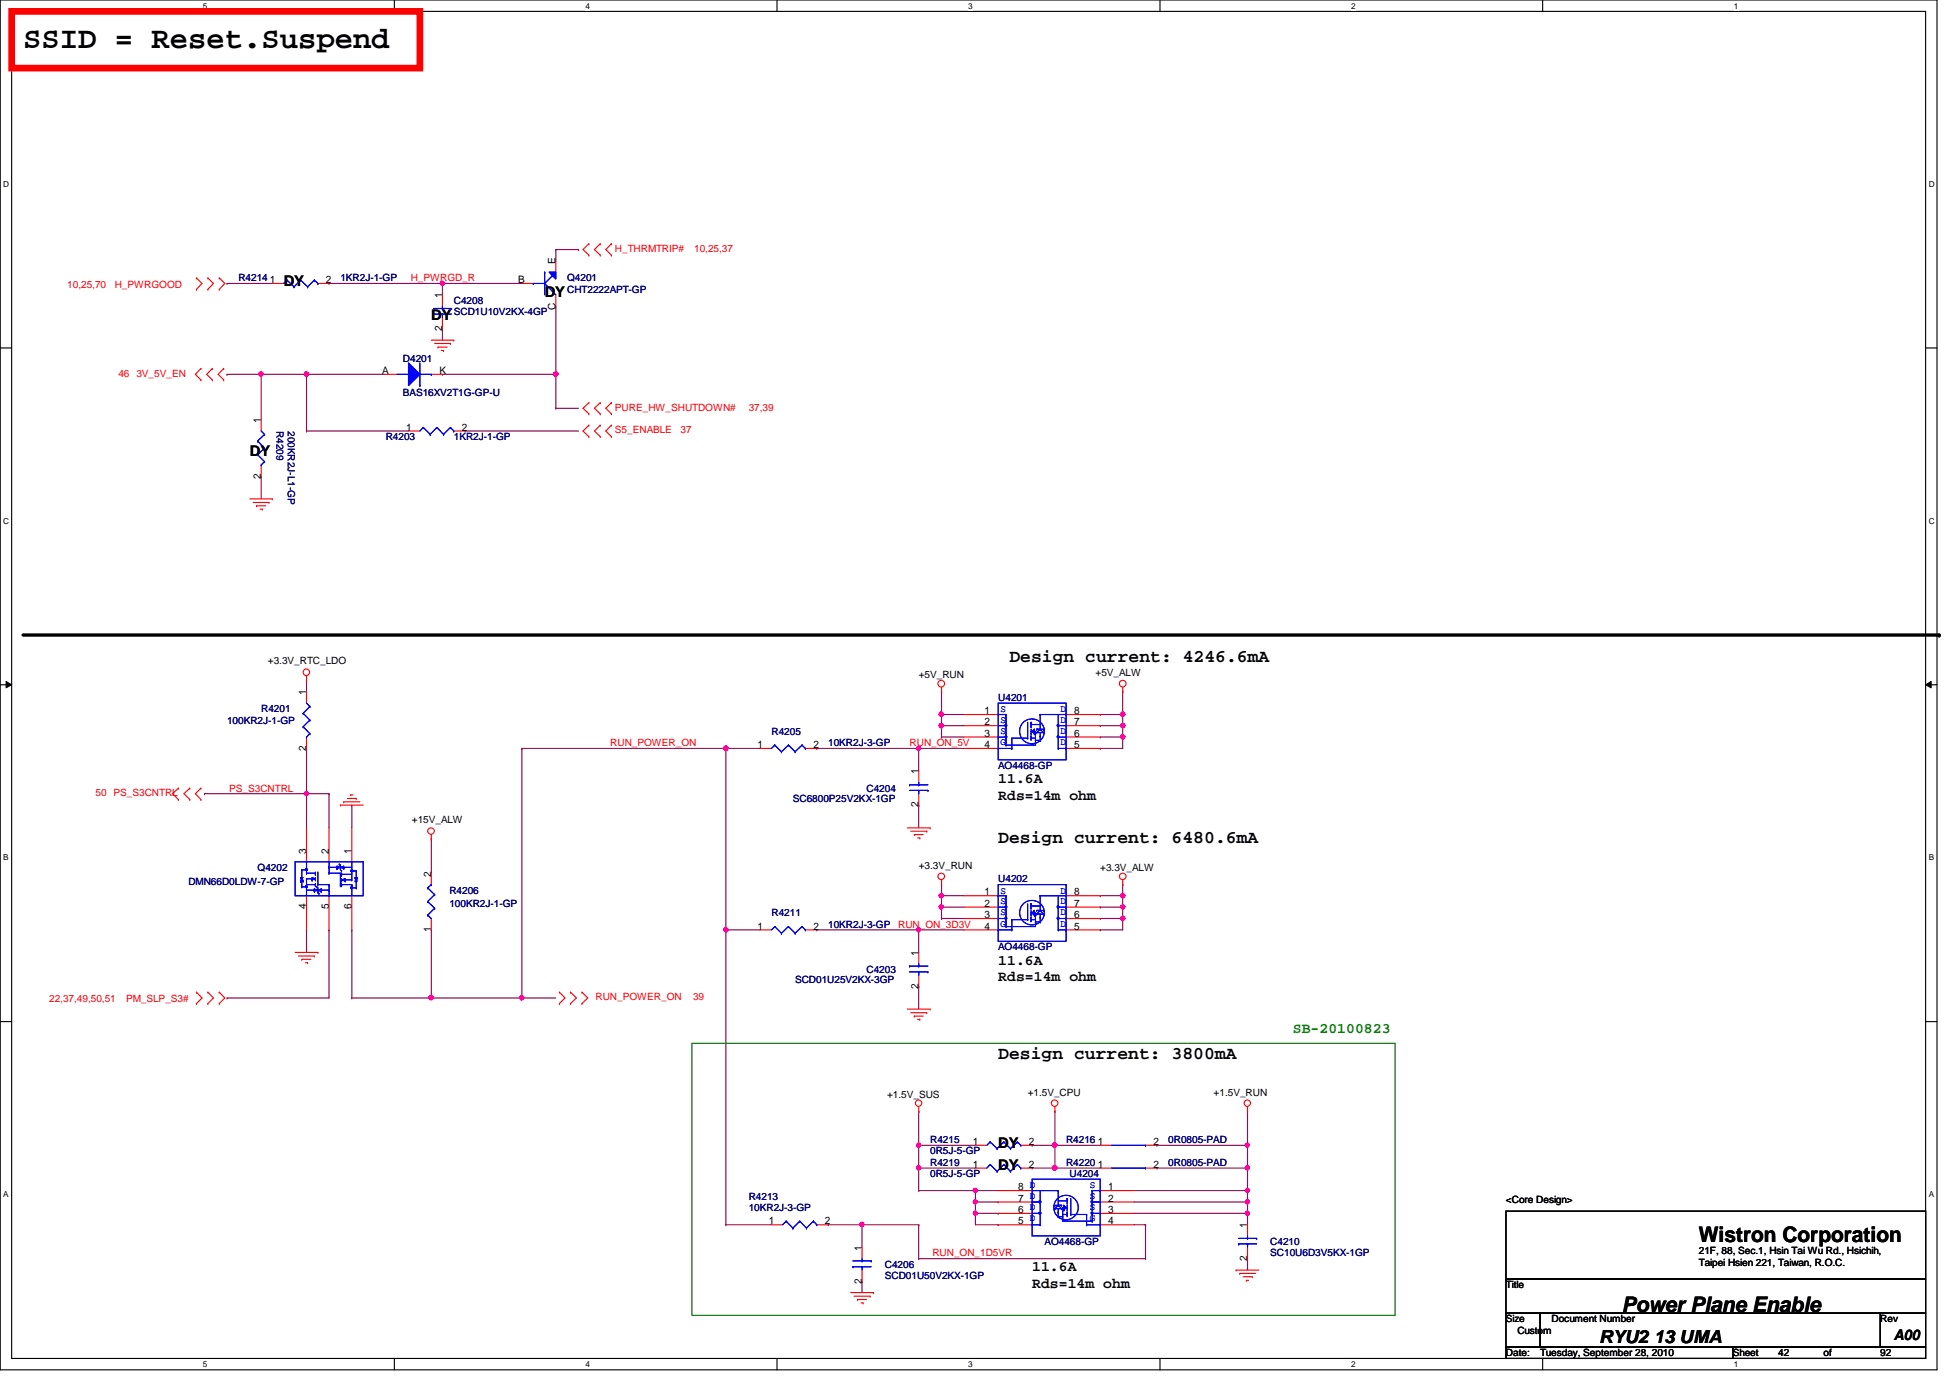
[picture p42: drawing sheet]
<svg xmlns="http://www.w3.org/2000/svg" width="297mm" height="210mm" viewBox="0 0 297 210" stroke-linecap="round" stroke-linejoin="round" font-family="sans-serif">
<defs><g id="words">
<text font-size="4.7" x="3.5" y="7.3">SSID = Reset.Suspend</text>
<g font-size="3.3">
<text x="258.8" y="189.2">Wistron Corporation</text>
<text x="247.1" y="199.9">Power Plane Enable</text>
</g>
<g font-size="2.8">
<text x="153.8" y="100.8">Design current: 4246.6mA</text>
<text x="152.1" y="128.4">Design current: 6480.6mA</text>
<text x="152.1" y="161.2">Design current: 3800mA</text>
<text x="243.6" y="204.6">RYU2 13 UMA</text>
</g>
<g font-size="2.2">
<text x="43.2" y="43.5">DY</text>
<text x="83" y="45.3">DY</text>
<text x="65.7" y="48.7">DY</text>
<text x="38.1" y="69.4">DY</text>
<text x="152.1" y="119.3">11.6A</text>
<text x="152.1" y="121.9">Rds=14m ohm</text>
<text x="152.1" y="146.9">11.6A</text>
<text x="152.1" y="149.5">Rds=14m ohm</text>
<text x="152.1" y="174.8">DY</text>
<text x="152.1" y="178.3">DY</text>
<text x="157.2" y="193.6">11.6A</text>
<text x="157.2" y="196.1">Rds=14m ohm</text>
<text x="288.5" y="204.1">A00</text>
</g>
<text font-size="2.2" fill="#008000" x="196.9" y="157.3">SB-20100823</text>
<g font-size="1.6">
<text x="84.6" y="40.2" transform="rotate(-90 84.6 40.2)">E</text>
<text x="41.1" y="43.1">1</text>
<text x="49.7" y="43.1">2</text>
<text x="67.3" y="45.4" transform="rotate(-90 67.3 45.4)">1</text>
<text x="78.9" y="43.1">B</text>
<text x="84.6" y="47.2" transform="rotate(-90 84.6 47.2)">C</text>
<text x="67.3" y="50.5" transform="rotate(-90 67.3 50.5)">2</text>
<text x="58.2" y="57">A</text>
<text x="66.9" y="57">K</text>
<text x="39.7" y="64.4" transform="rotate(-90 39.7 64.4)">1</text>
<text x="61.8" y="65.6">1</text>
<text x="70.4" y="65.6">2</text>
<text x="39.7" y="72.9" transform="rotate(-90 39.7 72.9)">2</text>
<text x="46.6" y="105.9" transform="rotate(-90 46.6 105.9)">1</text>
<text x="115.4" y="114">1</text>
<text x="123.9" y="114">2</text>
<text x="149.9" y="108.8">1</text>
<text x="149.9" y="110.5">2</text>
<text x="149.9" y="112.2">3</text>
<text x="149.9" y="114">4</text>
<text x="163.6" y="114">5</text>
<text x="163.6" y="112.2">6</text>
<text x="163.6" y="110.5">7</text>
<text x="163.6" y="108.8">8</text>
<text x="46.6" y="114.3" transform="rotate(-90 46.6 114.3)">2</text>
<text x="139.9" y="117.9" transform="rotate(-90 139.9 117.9)">1</text>
<text x="139.9" y="123" transform="rotate(-90 139.9 123)">2</text>
<text x="46.6" y="130" transform="rotate(-90 46.6 130)">3</text>
<text x="50.1" y="130" transform="rotate(-90 50.1 130)">2</text>
<text x="53.5" y="130" transform="rotate(-90 53.5 130)">1</text>
<text x="65.7" y="133.5" transform="rotate(-90 65.7 133.5)">2</text>
<text x="149.9" y="136.4">1</text>
<text x="163.6" y="136.4">8</text>
<text x="46.6" y="138.5" transform="rotate(-90 46.6 138.5)">4</text>
<text x="50.1" y="138.5" transform="rotate(-90 50.1 138.5)">5</text>
<text x="53.5" y="138.5" transform="rotate(-90 53.5 138.5)">6</text>
<text x="65.7" y="142" transform="rotate(-90 65.7 142)">1</text>
<text x="115.4" y="141.6">1</text>
<text x="123.9" y="141.6">2</text>
<text x="149.9" y="138.1">2</text>
<text x="149.9" y="139.9">3</text>
<text x="149.9" y="141.6">4</text>
<text x="163.6" y="141.6">5</text>
<text x="163.6" y="139.9">6</text>
<text x="163.6" y="138.1">7</text>
<text x="139.9" y="145.6" transform="rotate(-90 139.9 145.6)">1</text>
<text x="139.9" y="150.6" transform="rotate(-90 139.9 150.6)">2</text>
<text x="148.2" y="174.4">1</text>
<text x="148.2" y="177.9">1</text>
<text x="156.7" y="174.4">2</text>
<text x="156.7" y="177.9">2</text>
<text x="167.2" y="174.4">1</text>
<text x="167.2" y="177.9">1</text>
<text x="175.7" y="174.4">2</text>
<text x="175.7" y="177.9">2</text>
<text x="155.1" y="184.8">6</text>
<text x="155.1" y="183">7</text>
<text x="155.1" y="181.3">8 D</text>
<text x="168.8" y="181.3">1</text>
<text x="168.8" y="183">2</text>
<text x="168.8" y="184.8">3</text>
<text x="117.1" y="186.5">1</text>
<text x="125.6" y="186.5">2</text>
<text x="131.3" y="190.5" transform="rotate(-90 131.3 190.5)">1</text>
<text x="155.1" y="186.5">5</text>
<text x="168.8" y="186.5">4</text>
<text x="190" y="187" transform="rotate(-90 190 187)">1</text>
<text x="131.3" y="195.5" transform="rotate(-90 131.3 195.5)">2</text>
<text x="190" y="192.1" transform="rotate(-90 190 192.1)">2</text>
</g>
<g font-size="1.5" fill="#f00">
<text x="93.7" y="38.4">H_THRMTRIP#</text>
<text x="105.7" y="38.4">10,25,37</text>
<text x="10.2" y="43.9">10,25,70</text>
<text x="17.5" y="43.9">H_PWRGOOD</text>
<text x="62.6" y="42.8">H_PWRGD_R</text>
<text x="18" y="57.4">46</text>
<text x="20.8" y="57.4">3V_5V_EN</text>
<text x="93.7" y="66">S5_ENABLE</text>
<text x="93.7" y="62.6">PURE_HW_SHUTDOWN#</text>
<text x="103.7" y="66">37</text>
<text x="114" y="62.6">37,39</text>
<text x="93" y="113.7">RUN_POWER_ON</text>
<text x="138.6" y="113.7">RUN_ON_5V</text>
<text x="14.6" y="121.3">50 PS_S3CNTRL</text>
<text x="34.9" y="120.6">PS_S3CNTRL</text>
<text x="136.8" y="141.3">RUN_ON_3D3V</text>
<text x="7.5" y="152.7">22,37,49,50,51</text>
<text x="19.2" y="152.7">PM_SLP_S3#</text>
<text x="90.7" y="152.4">RUN_POWER_ON</text>
<text x="105.6" y="152.4">39</text>
<text x="142" y="191.4">RUN_ON_1D5VR</text>
</g>
<g font-size="1.5" fill="#000080">
<text x="36.3" y="42.8">R4214</text>
<text x="51.9" y="42.8">1KR2J-1-GP</text>
<text x="69.1" y="46.3">C4208</text>
<text x="86.4" y="42.8">Q4201</text>
<text x="86.4" y="44.6">CHT2222APT-GP</text>
<text x="69.1" y="48">SCD1U10V2KX-4GP</text>
<text x="61.4" y="55.1">D4201</text>
<text x="42.1" y="65.7" transform="rotate(90 42.1 65.7)">R4209</text>
<text x="43.9" y="65.7" transform="rotate(90 43.9 65.7)">200KR2J-L1-GP</text>
<text x="61.4" y="60.3">BAS16XV2T1G-GP-U</text>
<text x="58.8" y="67.1">R4203</text>
<text x="69.1" y="67.1">1KR2J-1-GP</text>
<text x="152.1" y="106.8">U4201</text>
<text x="34.6" y="110.2">100KR2J-1-GP</text>
<text x="39.8" y="108.5">R4201</text>
<text x="117.5" y="111.9">R4205</text>
<text x="126.2" y="113.7">10KR2J-3-GP</text>
<text x="152.1" y="117.1">AO4468-GP</text>
<text x="120.8" y="122.1">SC6800P25V2KX-1GP</text>
<text x="132" y="120.6">C4204</text>
<text x="28.7" y="134.7">DMN66D0LDW-7-GP</text>
<text x="39.2" y="132.7">Q4202</text>
<text x="68.4" y="136.1">R4206</text>
<text x="152.1" y="134.4">U4202</text>
<text x="68.4" y="138.2">100KR2J-1-GP</text>
<text x="117.5" y="139.6">R4211</text>
<text x="126.2" y="141.3">10KR2J-3-GP</text>
<text x="121.1" y="149.8">SCD01U25V2KX-3GP</text>
<text x="132" y="148.2">C4203</text>
<text x="152.1" y="144.8">AO4468-GP</text>
<text x="141.7" y="174.1">R4215</text>
<text x="141.7" y="175.9">0R5J-5-GP</text>
<text x="141.7" y="177.6">R4219</text>
<text x="141.7" y="179.3">0R5J-5-GP</text>
<text x="162.4" y="174.1">R4216</text>
<text x="162.4" y="177.6">R4220</text>
<text x="162.9" y="179.3">U4204</text>
<text x="178" y="174.1">0R0805-PAD</text>
<text x="178" y="177.6">0R0805-PAD</text>
<text x="114" y="182.8">R4213</text>
<text x="114" y="184.5">10KR2J-3-GP</text>
<text x="159.1" y="189.7">AO4468-GP</text>
<text x="193.5" y="189.7">C4210</text>
<text x="193.5" y="191.4">SC10U6D3V5KX-1GP</text>
<text x="134.8" y="193.1">C4206</text>
<text x="134.8" y="194.9">SCD01U50V2KX-1GP</text>
</g>
<g font-size="1.5">
<text x="40.8" y="101.2">+3.3V_RTC_LDO</text>
<text x="140" y="103.3">+5V_RUN</text>
<text x="166.9" y="103">+5V_ALW</text>
<text x="62.7" y="125.4">+15V_ALW</text>
<text x="140" y="132.3">+3.3V_RUN</text>
<text x="167.6" y="132.7">+3.3V_ALW</text>
<text x="135.1" y="167.2">+1.5V_SUS</text>
<text x="156.5" y="166.9">+1.5V_CPU</text>
<text x="184.9" y="166.9">+1.5V_RUN</text>
<text x="229.4" y="183.3">&lt;Core Design&gt;</text>
<text x="258.8" y="191.1">21F, 88, Sec.1, Hsin Tai Wu Rd., Hsichih,</text>
<text x="229.4" y="196.2">Title</text>
<text x="258.8" y="192.8">Taipei Hsien 221, Taiwan, R.O.C.</text>
<text x="229.4" y="201.4">Size</text>
<text x="231.1" y="203.2">Custom</text>
<text x="236.3" y="201.4">Document Number</text>
<text x="286.4" y="201.4">Rev</text>
<text x="229.4" y="206.6">Date:</text>
<text x="234.6" y="206.6">Tuesday, September 28, 2010</text>
<text x="263.9" y="206.6">Sheet</text>
<text x="270.9" y="206.6">42</text>
<text x="277.8" y="206.6">of</text>
<text x="286.4" y="206.6">92</text>
</g>
<g font-size="1.5" fill="#00f">
<text x="152.4" y="108.5">S</text>
<text x="152.4" y="110.1">S</text>
<text x="152.4" y="111.8">S</text>
<text x="152.4" y="113.5">G</text>
<text x="161.5" y="111.8">D</text>
<text x="161.5" y="110.1">D</text>
<text x="161.5" y="108.5">D</text>
<text x="161.5" y="113.5">D</text>
<text x="152.4" y="136.1">S</text>
<text x="152.4" y="137.7">S</text>
<text x="161.5" y="137.7">D</text>
<text x="161.5" y="136.1">D</text>
<text x="152.4" y="139.4">S</text>
<text x="152.4" y="141.1">G</text>
<text x="161.5" y="139.4">D</text>
<text x="161.5" y="141.1">D</text>
<text x="156.9" y="184.3">D</text>
<text x="156.9" y="182.6">D</text>
<text x="156.9" y="181">D</text>
<text x="166" y="181">S</text>
<text x="166" y="182.6">S</text>
<text x="166" y="184.3">S</text>
<text x="156.9" y="186.1">D</text>
<text x="166" y="186.1">G</text>
</g>
<g font-size="1.3">
<text x="30.9" y="1.4">5</text>
<text x="89.2" y="1.4">4</text>
<text x="147.5" y="1.4">3</text>
<text x="205.8" y="1.4">2</text>
<text x="264.1" y="1.4">1</text>
<text x=".5" y="28.5">D</text>
<text x="293.8" y="28.5">D</text>
<text x=".5" y="79.8">C</text>
<text x="293.8" y="79.8">C</text>
<text x=".5" y="131.1">B</text>
<text x="293.8" y="131.1">B</text>
<text x=".5" y="182.4">A</text>
<text x="293.8" y="182.4">A</text>
<text x="30.9" y="208.3">5</text>
<text x="89.2" y="208.3">4</text>
<text x="147.5" y="208.3">3</text>
<text x="205.8" y="208.3">2</text>
<text x="264.1" y="208.3">1</text>
</g>
</g></defs>
<path d="M0 0h295.1v208.7h-295.1zM1.8 1.7h291.5v205.2h-291.5z" fill="none" stroke="#000" stroke-width=".17"/>
<g fill="#fff">
<path d="M30.9 .2h.7v1.4h-.7z"/>
<path d="M30.9 207.1h.7v1.4h-.7z"/>
</g>
<path d="M60.1 0v1.7M60.1 206.9v1.8" fill="none" stroke="#000" stroke-width=".17"/>
<g fill="#fff">
<path d="M89.2 .2h.7v1.4h-.7z"/>
<path d="M89.2 207.1h.7v1.4h-.7z"/>
</g>
<path d="M118.4 0v1.7M118.4 206.9v1.8" fill="none" stroke="#000" stroke-width=".17"/>
<g fill="#fff">
<path d="M147.5 .2h.7v1.4h-.7z"/>
<path d="M147.5 207.1h.7v1.4h-.7z"/>
</g>
<path d="M176.7 0v1.7M176.7 206.9v1.8" fill="none" stroke="#000" stroke-width=".17"/>
<g fill="#fff">
<path d="M205.8 .2h.7v1.4h-.7z"/>
<path d="M205.8 207.1h.7v1.4h-.7z"/>
</g>
<path d="M235 0v1.7M235 206.9v1.8" fill="none" stroke="#000" stroke-width=".17"/>
<g fill="#fff">
<path d="M264.1 .2h.7v1.4h-.7z"/>
<path d="M264.1 207.1h.7v1.4h-.7z"/>
<path d="M.5 27.3h.9v1.4h-.9z"/>
<path d="M293.8 27.3h.9v1.4h-.9z"/>
<path d="M.5 78.6h.9v1.4h-.9z"/>
<path d="M293.8 78.6h.9v1.4h-.9z"/>
</g>
<path d="M0 53h1.8M293.3 53h1.8" fill="none" stroke="#000" stroke-width=".17"/>
<g fill="#fff">
<path d="M.5 129.9h.8v1.4h-.8z"/>
<path d="M293.8 129.9h.8v1.4h-.8z"/>
</g>
<path d="M0 104.3h1.8M293.3 104.3h1.8" fill="none" stroke="#000" stroke-width=".17"/>
<path d="M.9 103.8l.9 .5-.9 .5zM293.3 104.3l.9-.5v1z" fill="#000"/>
<path d="M.9 103.8l.9 .5-.9 .5zM293.3 104.3l.9-.5v1z" fill="none" stroke="#000" stroke-width=".15"/>
<g fill="#fff">
<path d="M.5 181.2h.8v1.4h-.8z"/>
<path d="M293.8 181.2h.8v1.4h-.8z"/>
</g>
<path d="M0 155.6h1.8M293.3 155.6h1.8" fill="none" stroke="#000" stroke-width=".17"/>
<path d="M79.5 114h.1M79.5 114v38" fill="none" stroke="#800040" stroke-width=".17"/>
<circle cx="79.5" cy="152" r=".33" fill="#f0f"/>
<circle cx="79.5" cy="152" r=".33" fill="none" stroke="#f0f" stroke-width=".17"/>
<path d="M79.5 114h.1M79.5 114h31.1" fill="none" stroke="#800040" stroke-width=".17"/>
<circle cx="110.6" cy="114" r=".33" fill="#f0f"/>
<circle cx="110.6" cy="114" r=".33" fill="none" stroke="#f0f" stroke-width=".17"/>
<path d="M143.4 136.4h.1M143.4 136.4h3.5M143.4 136.4v1.8" fill="none" stroke="#800040" stroke-width=".17"/>
<circle cx="143.4" cy="136.4" r=".34" fill="#f0f"/>
<circle cx="143.4" cy="136.4" r=".34" fill="none" stroke="#f0f" stroke-width=".17"/>
<path d="M143.4 138.2h.1M143.4 139.9h.1M143.4 138.2h3.5M143.4 139.9h3.5M143.4 138.2v1.7" fill="none" stroke="#800040" stroke-width=".17"/>
<circle cx="143.4" cy="138.1" r=".33" fill="#f0f"/>
<circle cx="143.4" cy="138.1" r=".33" fill="none" stroke="#f0f" stroke-width=".17"/>
<path d="M171 108.8h.1M171 108.8v1.7" fill="none" stroke="#800040" stroke-width=".17"/>
<circle cx="171" cy="108.8" r=".34" fill="#f0f"/>
<circle cx="171" cy="108.8" r=".34" fill="none" stroke="#f0f" stroke-width=".17"/>
<path d="M171 110.5h.1M171 110.5v1.8" fill="none" stroke="#800040" stroke-width=".17"/>
<circle cx="171" cy="110.5" r=".34" fill="#f0f"/>
<circle cx="171" cy="110.5" r=".34" fill="none" stroke="#f0f" stroke-width=".17"/>
<path d="M143.4 108.8h.1M143.4 110.5h.1M143.4 108.8v3.5" fill="none" stroke="#800040" stroke-width=".17"/>
<circle cx="143.4" cy="110.5" r=".34" fill="#f0f"/>
<circle cx="143.4" cy="110.5" r=".34" fill="none" stroke="#f0f" stroke-width=".17"/>
<path d="M171 112.3h.1M171 112.3v1.7" fill="none" stroke="#800040" stroke-width=".17"/>
<circle cx="171" cy="112.2" r=".33" fill="#f0f"/>
<circle cx="171" cy="112.2" r=".33" fill="none" stroke="#f0f" stroke-width=".17"/>
<path d="M110.6 114h.1M110.6 114h5.2M143.4 105.4h.1M143.4 105.4v3.4" fill="none" stroke="#800040" stroke-width=".17"/>
<circle cx="110.6" cy="114" r=".33" fill="#f0f"/>
<circle cx="110.6" cy="114" r=".33" fill="none" stroke="#f0f" stroke-width=".17"/>
<path d="M126.1 186.6h.1M126.1 186.6h5.2" fill="none" stroke="#800040" stroke-width=".17"/>
<circle cx="131.3" cy="186.5" r=".33" fill="#f0f"/>
<circle cx="131.3" cy="186.5" r=".33" fill="none" stroke="#f0f" stroke-width=".17"/>
<g fill="none" stroke="#800040" stroke-width=".17">
<path d="M46.7 120.9h.1M46.7 120.9v5.2M46.7 120.9h3.4M50.1 120.9h.1M50.1 120.9v5.2M53.6 122.6h.1M53.6 122.6v3.5M34.6 152h.1M50.1 141.6h.1M50.1 141.6v10.4h-15.5M53.6 141.6h.1M53.6 141.6v10.4"/>
<path d="M131.3 195.2h.1M131.3 186.6h.1M131.3 186.6v3.4M131.3 195.2v1.7"/>
</g>
<circle cx="46.7" cy="120.9" r=".32" fill="#f0f"/>
<circle cx="46.7" cy="120.9" r=".32" fill="none" stroke="#f0f" stroke-width=".17"/>
<path d="M65.7 152h.1M65.7 152h13.8" fill="none" stroke="#800040" stroke-width=".17"/>
<circle cx="65.7" cy="152" r=".34" fill="#f0f"/>
<circle cx="65.7" cy="152" r=".34" fill="none" stroke="#f0f" stroke-width=".17"/>
<path d="M140 122.6h.1M140 122.6v3.5M53.6 152h.1M65.7 141.6h.1M65.7 141.6v10.4h-12.1M124.4 141.6h.1M124.4 141.6h15.6" fill="none" stroke="#800040" stroke-width=".17"/>
<circle cx="139.9" cy="141.6" r=".32" fill="#f0f"/>
<circle cx="139.9" cy="141.6" r=".32" fill="none" stroke="#f0f" stroke-width=".17"/>
<path d="M110.6 141.6h.1M110.6 141.6v45" fill="none" stroke="#800040" stroke-width=".17"/>
<circle cx="110.6" cy="141.6" r=".33" fill="#f0f"/>
<circle cx="110.6" cy="141.6" r=".33" fill="none" stroke="#f0f" stroke-width=".17"/>
<path d="M46.7 103.6h.1M46.7 103.6v1.8M140 114h.1M140 114v3.5" fill="none" stroke="#800040" stroke-width=".17"/>
<circle cx="139.9" cy="114" r=".32" fill="#f0f"/>
<circle cx="139.9" cy="114" r=".32" fill="none" stroke="#f0f" stroke-width=".17"/>
<g fill="none" stroke="#800040" stroke-width=".17">
<path d="M34.6 57h.1M34.6 57h5.2M39.8 57h.1M39.8 57v6.9M67.4 57h.1M67.4 57h17.3M46.7 65.7h.1M46.7 65.7h15.5M70.9 65.7h.1M70.9 65.7h17.2M65.7 127.8h.1M65.7 127.8v5.2"/>
<path d="M110.6 141.6h.1M110.6 141.6h5.2M140 150.3h.1M140 141.6h.1M140 141.6v3.5M140 150.3v3.4M110.6 186.6h.1M110.6 186.6h6.9"/>
</g>
<circle cx="84.7" cy="57" r=".34" fill="#f0f"/>
<circle cx="84.7" cy="57" r=".34" fill="none" stroke="#f0f" stroke-width=".17"/>
<path d="M84.7 38h3.4M88.1 38h.1M46.7 57h.1M46.7 57h12.1M46.7 57v8.7M84.7 62.2h.1M84.7 62.2h3.4" fill="none" stroke="#800040" stroke-width=".17"/>
<circle cx="46.7" cy="57" r=".33" fill="#f0f"/>
<circle cx="46.7" cy="57" r=".33" fill="none" stroke="#f0f" stroke-width=".17"/>
<path d="M34.6 43.2h.1M34.6 43.2h6.9M67.4 43.2h.1M67.4 43.2h12.1M67.4 43.2v1.7" fill="none" stroke="#800040" stroke-width=".17"/>
<circle cx="67.4" cy="43.2" r=".33" fill="#f0f"/>
<circle cx="67.4" cy="43.2" r=".33" fill="none" stroke="#f0f" stroke-width=".17"/>
<path d="M39.8 57h.1M39.8 57h6.9M50.1 43.2h.1M50.1 43.2h17.3M67.4 50.1h.1M67.4 50.1v1.7" fill="none" stroke="#800040" stroke-width=".17"/>
<circle cx="39.7" cy="57" r=".34" fill="#f0f"/>
<circle cx="39.7" cy="57" r=".34" fill="none" stroke="#f0f" stroke-width=".17"/>
<g fill="none" stroke="#800040" stroke-width=".17">
<path d="M84.7 38h.1M84.7 38v1.8M39.8 72.6h.1M39.8 72.6v3.4M46.7 114h.1M46.7 114v6.9h-15.5M124.4 114h.1M124.4 114h15.6M171 105.4h.1M171 105.4v3.4M31.2 120.9h.1M143.4 134.7h.1"/>
<path d="M143.4 134.7v1.7M171 134.7h.1M171 136.4h.1M171 134.7v3.5M79.5 152h.1M79.5 152h5.2M140 141.6h.1M140 141.6h6.9"/>
</g>
<circle cx="171" cy="136.4" r=".34" fill="#f0f"/>
<circle cx="171" cy="136.4" r=".34" fill="none" stroke="#f0f" stroke-width=".17"/>
<path d="M171 138.2h.1M171 138.2v1.7M167.6 141.6h.1M167.6 141.6h3.4" fill="none" stroke="#800040" stroke-width=".17"/>
<circle cx="171" cy="138.1" r=".33" fill="#f0f"/>
<circle cx="171" cy="138.1" r=".33" fill="none" stroke="#f0f" stroke-width=".17"/>
<path d="M167.6 138.2h.1M167.6 138.2h3.4M171 139.9h.1M171 139.9v1.7" fill="none" stroke="#800040" stroke-width=".17"/>
<circle cx="171" cy="139.9" r=".33" fill="#f0f"/>
<circle cx="171" cy="139.9" r=".33" fill="none" stroke="#f0f" stroke-width=".17"/>
<g fill="none" stroke="#800040" stroke-width=".17">
<path d="M140 114h.1M140 114h6.9M143.4 110.5h.1M143.4 112.3h.1M143.4 108.8h.1M143.4 110.5h3.5M143.4 112.3h3.5M143.4 108.8h3.5M167.6 114h.1M167.6 110.5h.1M167.6 112.3h.1M167.6 108.8h.1"/>
<path d="M167.6 114h3.4M167.6 110.5h3.4M167.6 112.3h3.4M167.6 108.8h3.4M167.6 139.9h.1M167.6 136.4h.1M167.6 139.9h3.4M167.6 136.4h3.4"/>
</g>
<circle cx="143.4" cy="108.8" r=".34" fill="#f0f"/>
<circle cx="143.4" cy="108.8" r=".34" fill="none" stroke="#f0f" stroke-width=".17"/>
<path d="M84.7 57h.1M84.7 46.7h.1M84.7 46.7v15.5M110.6 114h.1M110.6 114v27.6M46.7 141.6h.1M46.7 141.6v3.5M172.8 181.4h17.2M190 191.7h.1M190 181.4h.1M190 181.4v1.7M190 191.7v1.8" fill="none" stroke="#800040" stroke-width=".17"/>
<circle cx="190" cy="181.3" r=".32" fill="#f0f"/>
<circle cx="190" cy="181.3" r=".32" fill="none" stroke="#f0f" stroke-width=".17"/>
<path d="M172.8 183.1h17.2M172.8 184.8h17.2M190 183.1h.1M190 184.8h.1M190 183.1v1.7" fill="none" stroke="#800040" stroke-width=".17"/>
<circle cx="190" cy="184.8" r=".32" fill="#f0f"/>
<circle cx="190" cy="184.8" r=".32" fill="none" stroke="#f0f" stroke-width=".17"/>
<circle cx="190" cy="183.1" r=".32" fill="#f0f"/>
<circle cx="190" cy="183.1" r=".32" fill="none" stroke="#f0f" stroke-width=".17"/>
<path d="M140 177.9h.1M140 177.9v3.5" fill="none" stroke="#800040" stroke-width=".17"/>
<circle cx="139.9" cy="177.9" r=".33" fill="#f0f"/>
<circle cx="139.9" cy="177.9" r=".33" fill="none" stroke="#f0f" stroke-width=".17"/>
<path d="M148.6 181.4h.1M148.6 181.4v1.7" fill="none" stroke="#800040" stroke-width=".17"/>
<circle cx="148.6" cy="181.3" r=".32" fill="#f0f"/>
<circle cx="148.6" cy="181.3" r=".32" fill="none" stroke="#f0f" stroke-width=".17"/>
<path d="M148.6 183.1h.1M148.6 186.6h3.5M148.6 183.1v1.7M152.1 186.6h.1" fill="none" stroke="#800040" stroke-width=".17"/>
<circle cx="148.6" cy="183.1" r=".32" fill="#f0f"/>
<circle cx="148.6" cy="183.1" r=".32" fill="none" stroke="#f0f" stroke-width=".17"/>
<path d="M148.6 184.8h.1M148.6 183.1h3.5M148.6 184.8v1.8M152.1 183.1h.1" fill="none" stroke="#800040" stroke-width=".17"/>
<circle cx="148.6" cy="184.8" r=".32" fill="#f0f"/>
<circle cx="148.6" cy="184.8" r=".32" fill="none" stroke="#f0f" stroke-width=".17"/>
<path d="M190 177.9h.1M190 177.9v3.5M148.6 181.4h.1M148.6 184.8h3.5M148.6 181.4h3.5M152.1 184.8h.1M172.8 186.6h1.7M174.5 186.6h.1" fill="none" stroke="#800040" stroke-width=".17"/>
<circle cx="190" cy="177.9" r=".33" fill="#f0f"/>
<circle cx="190" cy="177.9" r=".33" fill="none" stroke="#f0f" stroke-width=".17"/>
<g fill="none" stroke="#800040" stroke-width=".17">
<path d="M157.2 174.5h.1M157.2 177.9h.1M157.2 174.5h10.4M157.2 177.9h3.5M160.7 174.5h.1M131.3 186.6h8.7M140 186.6h.1M140 191.7h.1M140 186.6v5.1M140 191.7h34.5M174.5 191.7h.1M174.5 186.6h.1"/>
<path d="M174.5 186.6v5.1"/>
</g>
<circle cx="160.7" cy="174.4" r=".33" fill="#f0f"/>
<circle cx="160.7" cy="174.4" r=".33" fill="none" stroke="#f0f" stroke-width=".17"/>
<path d="M160.7 177.9h.1M160.7 177.9h6.9" fill="none" stroke="#800040" stroke-width=".17"/>
<circle cx="160.6" cy="177.9" r=".34" fill="#f0f"/>
<circle cx="160.6" cy="177.9" r=".34" fill="none" stroke="#f0f" stroke-width=".17"/>
<path d="M190 174.5h.1M190 174.5v3.4" fill="none" stroke="#800040" stroke-width=".17"/>
<circle cx="190" cy="174.4" r=".32" fill="#f0f"/>
<circle cx="190" cy="174.4" r=".32" fill="none" stroke="#f0f" stroke-width=".17"/>
<path d="M140 174.5h.1M140 174.5h8.6M160.7 169.3h.1M160.7 169.3v5.2M176.2 177.9h.1M176.2 177.9h13.8M190 184.8h.1M190 184.8v1.8" fill="none" stroke="#800040" stroke-width=".17"/>
<circle cx="139.9" cy="174.4" r=".32" fill="#f0f"/>
<circle cx="139.9" cy="174.4" r=".32" fill="none" stroke="#f0f" stroke-width=".17"/>
<path d="M140 169.3h.1M140 177.9h.1M140 174.5h.1M140 169.3v8.6M140 177.9h8.6M160.7 177.9h.1M160.7 174.5v3.4M176.2 174.5h.1M190 169.3h.1M190 169.3v5.2h-13.8M140 181.4h.1M140 181.4h8.6" fill="none" stroke="#800040" stroke-width=".17"/>
<circle cx="160.7" cy="174.4" r=".33" fill="#f0f"/>
<circle cx="160.7" cy="174.4" r=".33" fill="none" stroke="#f0f" stroke-width=".17"/>
<circle cx="160.6" cy="177.9" r=".34" fill="#f0f"/>
<circle cx="160.6" cy="177.9" r=".34" fill="none" stroke="#f0f" stroke-width=".17"/>
<g fill="none" stroke="#f00" stroke-width=".17">
<path d="M84.7 39.8v1.6M89.7 38.9h.1M89.7 37.1h.1M89.7 37.1l-.9 .9 .9 .9M91.4 37.1h.1M91.4 38.9h.1M91.4 37.1l-.9 .9 .9 .9M93.1 38.9h.1M93.1 37.1h.1M93.1 37.1l-.8 .9 .8 .9M29.9 44.1h.1M29.9 42.3h.1"/>
<path d="M29.9 42.3l.9 .9-.9 .9M30.6 57.9h.1M30.6 56.1h.1M30.6 56.1l-.8 .9 .8 .9M31.7 42.3h.1M31.7 44.1h.1M31.7 42.3l.8 .9-.8 .9M32.3 56.1h.1M32.3 57.9h.1M32.3 56.1l-.8 .9 .8 .9M33.4 44.1h.1M33.4 42.3h.1"/>
<path d="M33.4 42.3l.8 .9-.8 .9M34.1 57.9h.1M34.1 56.1h.1M34.1 56.1l-.9 .9 .9 .9M65.7 51.8h3.4M66.2 52.3h2.4M66.7 52.9h.1M66.7 52.9h1.4M67.2 53.4h.4M67.6 53.4h.1M68.6 52.3h.1M69.1 51.8h.1"/>
<path d="M79.5 43.2h1.7M84.7 44.9v1.8M38.1 76h3.4M38.6 76.5h2.4M39.1 77h.1M39.1 77h1.4M39.6 77.6h.4M39.8 63.9v1.8M39.8 70.8v1.8M40 77.6h.1M41 76.5h.1M41.5 76h.1"/>
<path d="M89.7 66.5h.1M89.7 64.8h.1M89.7 63h.1M89.7 61.3h.1M89.7 64.8l-.9 .9 .9 .8M89.7 61.3l-.9 .9 .9 .8M91.4 64.8h.1M91.4 66.5h.1M91.4 61.3h.1M91.4 63h.1M91.4 64.8l-.9 .9 .9 .8M91.4 61.3l-.9 .9 .9 .8"/>
<path d="M93.1 66.5h.1M93.1 64.8h.1M93.1 63h.1M93.1 61.3h.1M93.1 64.8l-.8 .9 .8 .8M93.1 61.3l-.8 .9 .8 .8M46.7 103.6h.1M46.7 103v.6M143.4 105.4h.1M143.4 104.7v.7M171 105.4h.1M171 104.7v.7"/>
<path d="M27.2 121.8h.1M27.2 120.1h.1M27.2 120.1l-.9 .8 .9 .9M28.9 120.1h.1M28.9 121.8h.1M28.9 120.1l-.9 .8 .9 .9M30.6 121.8h.1M30.6 120.1h.1M30.6 120.1l-.8 .8 .8 .9M51.9 122.6h.1M51.9 122.6h3.4M52.4 122.1h.1"/>
<path d="M52.4 122.1h2.4M52.9 121.6h1.4M53.4 121.1h.1M53.4 121.1h.4M54.3 121.6h.1M65.7 127.8h.1M65.7 127.1v.7M138.2 126.1h3.5M138.7 126.6h2.5M139.3 127.1h.1M139.3 127.1h1.3M139.8 127.6h.3"/>
<path d="M140.1 127.6h.1M141.2 126.6h.1M141.7 126.1h.1M143.4 134.7h.1M143.4 134v.7M171 134.7h.1M171 134v.7M29.9 152.9h.1M29.9 151.1h.1M29.9 151.1l.9 .9-.9 .9M31.7 151.1h.1M31.7 152.9h.1"/>
<path d="M31.7 151.1l.8 .9-.8 .9M33.4 152.9h.1M33.4 151.1h.1M33.4 151.1l.8 .9-.8 .9M45 145.1h3.4M45.5 145.6h2.4M46 146.1h.1M46 146.1h1.4M46.5 146.6h.4M46.9 146.6h.1M47.9 145.6h.1M48.4 145.1h.1"/>
<path d="M85.2 152.9h.1M85.2 151.1h.1M85.2 151.1l.9 .9-.9 .9M86.9 151.1h.1M86.9 152.9h.1M86.9 151.1l.9 .9-.9 .9M88.6 152.9h.1M88.6 151.1h.1M88.6 151.1l.9 .9-.9 .9M115.8 141.6h1.7M122.7 141.6h1.7M138.2 153.7h3.5"/>
<path d="M138.7 154.3h2.5M139.3 154.8h.1M139.3 154.8h1.3M139.8 155.3h.3M140 145.1v1.7M140 148.5v1.8M140.1 155.3h.1M141.2 154.3h.1M141.7 153.7h.1M140 169.3h.1M140 168.6v.7M160.7 169.3h.1"/>
<path d="M160.7 168.6v.7M167.6 174.5h1.7M174.5 174.5h1.7M190 169.3h.1M190 168.6v.7M117.5 186.6h1.7M124.4 186.6h1.7M129.6 196.9h3.5M130.1 197.4h2.4M130.6 198h.1M130.6 198h1.4M131.1 198.5h.4"/>
<path d="M131.5 198.5h.1M132.5 197.4h.1M133.1 196.9h.1M152.1 186.6h5.1M152.1 181.4h5.1M152.1 183.1h5.1M152.1 184.8h5.1M167.6 186.6h5.2M167.6 181.4h5.2M167.6 183.1h5.2M167.6 184.8h5.2M188.3 193.5h.1"/>
<path d="M188.3 193.5h3.5M188.8 194h.1M188.8 194h2.5M189.4 194.5h1.4M189.9 195h.1M189.9 195h.3M190.8 194.5h.1"/>
<circle cx="46.7" cy="102.4" r=".5"/>
<circle cx="143.4" cy="104.1" r=".51"/>
<circle cx="171" cy="104.1" r=".51"/>
<circle cx="65.7" cy="126.6" r=".5"/>
<circle cx="143.4" cy="133.5" r=".5"/>
<circle cx="171" cy="133.5" r=".5"/>
<circle cx="139.9" cy="168" r=".49"/>
<circle cx="160.7" cy="168" r=".5"/>
<circle cx="190" cy="168" r=".49"/>
</g>
<path d="M229.4 184.5h63.9v10.3h-63.9zM229.4 194.8h63.9v5.2h-63.9zM229.4 200h5.2v5.2h-5.2zM229.4 205.2h34.5v1.7h-34.5zM234.6 200h51.8v5.2h-51.8zM263.9 205.2h29.4v1.7h-29.4zM286.4 200h6.9v5.2h-6.9z" fill="none" stroke="#000" stroke-width=".17"/>
<path d="M3.5 96.7h291.9" fill="none" stroke="#000" stroke-width=".51"/>
<circle cx="295.4" cy="96.7" r=".25" fill="#000"/>
<path d="M1.8 1.7h62.2v8.7h-62.2z" fill="none" stroke="#f00" stroke-width="1"/>
<path d="M105.4 158.9h107.1v41.5h-107.1z" fill="none" stroke="#008000" stroke-width=".17"/>
<g fill="none" stroke="#00f" stroke-width=".17">
<path d="M39.2 67.2h.1M39.2 69.3h.1M39.2 67.2l1.1 1M39.2 69.3l1.1 1M39.8 70.8h.1M39.8 65.7l.5 .5M40.3 66.2h.1M40.3 68.2h.1M40.3 70.3h.1M40.3 66.2l-1.1 1M40.3 68.2l-1.1 1.1M40.3 70.3l-.5 .5"/>
<path d="M118 141.1h.1M118 141.1l-.5 .5M118 141.1l1 1.1M119 142.2h.1M120.1 141.1h.1M120.1 141.1l-1.1 1.1M120.1 141.1l1 1.1M121.1 142.2h.1M122.2 141.1h.1M122.2 141.1l-1.1 1.1M122.2 141.1l.5 .5M122.7 141.6h.1"/>
<path d="M138.6 147.2h.1M138.6 147.2h2.7M138.6 148h2.7M140 147.2h.1M140 148h.1M140 146.8v.4M140 148v.5M141.3 148h.1M157.2 179.6h10.4v8.7h-10.4zM169.3 174.5h5.2M174.5 174.5h.1M119.8 186h.1"/>
<path d="M119.8 186l-.6 .6M119.8 186l1 1.1M120.8 187.1h.1M121.8 186h.1M121.8 186l-1 1.1M121.8 186l1 1.1M122.8 187.1h.1M123.9 186h.1M123.9 186l-1.1 1.1M123.9 186l.5 .6M124.4 186.6h.1M157.2 186.6h.1"/>
<path d="M157.2 183.1h.1M157.2 181.4h4M157.2 186.6h1.3M157.2 184.8h1.3M157.2 183.1h1.3M158.3 184.7h.2v.2h-.2zM158.3 183h.2v.2h-.2zM158.5 186.6h.1M158.5 184.8h.1M158.5 181.4v5.2M160.7 183.6h.1M160.7 184.1h.1"/>
<path d="M160.7 183.6h1M160.7 184.1h1M161.2 184.7h.1M161.2 185.3h.1M161.2 181.4h.1M161.2 183.6h.1M161.2 181.4v2.2M161.2 184.1v1.2M161.2 185.3h.7M161.2 182.9h1.4M161.2 183.6l.5 .5M161.2 183.6l-.5 .5"/>
<path d="M161.7 183.6h.1M161.7 184.1h.1M161.9 185.3h.1M161.9 183.9h.1M161.9 185h.7M161.9 183.9h.7M161.9 183.9v2.1h4.5M162 183.6h.1M162 184.1h.1M162 184.3h.1M162 183.6l.4 .3M162 183.6v.7"/>
<path d="M162.4 183.9h.1M162.4 183.9l-.4 .4M162.6 185h.1M162.6 184.7h.1M162.6 182.9h.1M162.6 182.6h.1M162.6 183.3h.1M162.6 184.3h.1M162.6 182.6v.7M162.6 183.6v.7M162.6 184.7v.6M163.1 185h.1"/>
<path d="M163.1 185h2.4M163.1 182.6v2.4M165.5 185h.1M165.5 186.6h.1M165.5 186.6h2.1M165.5 185v1.6M166.2 183h.2v.2h-.2zM166.2 184.7h.2v.2h-.2zM166.4 186h.1M166.4 181.4h.1M166.4 183.1h.1M166.4 181.4v4.6"/>
<path d="M166.4 181.4h1.2M166.4 184.8h1.2M166.4 183.1h1.2M167.6 181.4h.1M167.6 186.6h.1M167.6 184.8h.1"/>
<circle cx="162.4" cy="183.9" r="1.87"/>
</g>
<path d="M83.6 41.4h1.1v1.1z" fill-rule="evenodd" fill="#00f"/>
<path d="M81.2 43.2h.1M81.2 43.2h1.8M83 43.2h.1M83 41.4h.1M83 43.2l1.7 1.7M83 41.4v3.5M83.6 41.4h1.1v1.1zM84.2 42h.1M84.2 42l-1.2 1.2" fill="none" stroke="#00f" stroke-width=".17"/>
<path d="M83.6 41.4h1.1v1.1z" fill-rule="evenodd" fill="#00f"/>
<g fill="none" stroke="#00f" stroke-width=".17">
<path d="M81.2 43.2h.1M81.2 43.2h1.8M83 43.2h.1M83 41.4h.1M83 43.2l1.7 1.7M83 41.4v3.5M83.6 41.4h1.1v1.1zM84.2 42h.1M84.2 42l-1.2 1.2M118 113.5h.1M118 113.5l-.5 .5M118 113.5l1 1"/>
<path d="M119 114.5h.1M120.1 113.5h.1M120.1 113.5l-1.1 1M120.1 113.5l1 1M121.1 114.5h.1M122.2 113.5h.1M122.2 113.5l-1.1 1M122.2 113.5l.5 .5M122.7 114h.1M50.1 132.1h.1M50.1 132.1h1.2M51.3 132h.1"/>
<path d="M51.3 132.3h.1M51.3 132.3l1.1-.3v.3M51.3 132l1.1 .3M51.9 131.8h.1M51.9 132.1h.1M51.9 131.8v.7M52 134.7h.1M52 133.2h.1M52 134h.1M52 134.2h.1M52 134.7h1.6M52 133.2h1.6"/>
<path d="M52 134h1.6M52 134l.6-.1v.3M52 134l.6 .2M52 133.9v.3M52.4 132.3h.1M52.6 134.2h.1M53.6 134.7h.1M53.6 134h.1M53.6 131.3v2.7M53.6 134.7v1.7M53.6 135.3h.7M54.1 134.2h.1"/>
<path d="M54.1 133.7h.1M54.1 134.2h.3M54.1 133.7h.3M54.1 133.7l.2 .5 .1-.5M54.3 135.3h.1M54.3 132.7h.1M54.3 132.7v2.6M54.4 133.7h.1M65.1 139.4h.1M65.1 137.3h.1M65.1 135.3h.1M65.1 139.4l.6 .5"/>
<path d="M65.1 137.3l1.1 1M65.1 135.3l1.1 1M65.7 134.7h.1M65.7 134.7l-.6 .6M66.2 138.3h.1M66.2 136.3h.1M66.2 138.3l-1.1 1.1M66.2 136.3l-1.1 1M152.1 134.7h10.3v8.7h-10.3zM152.1 136.4h.1M152.1 139.9h.1M152.1 136.4h1.1"/>
<path d="M152.1 139.9h1.1M152.1 138.2h1.1M153.1 138h.2v.3h-.2zM153.1 139.8h.2v.2h-.2zM153.2 136.4h.1M153.2 138.2h.1M153.2 136.4v4.7M156.5 137.7v2.4M157.1 139.7h.1M157.1 138h.1M157.1 137.7h.1M157.1 138.3h.1"/>
<path d="M157.1 139.4h.1M157.1 137.7v.6M157.1 138.7v.7M157.1 139.7v.7M157.1 139.1h.6M157.1 138h1.4M157.2 139.1h.1M157.2 139.1l.4 .3M157.6 138.7h.1M157.6 139.2h.1M157.6 139.4h.1M157.6 138.7l-.4 .4"/>
<path d="M157.6 138.7v.7M157.7 139.1h.1M157.7 139.1v2h-4.5M157.9 138.7h.1M157.9 139.2h.1M157.9 138.7h1.1M157.9 139.2h1.1M158.5 139.7h.1M158.5 136.4h.1M158.5 138.7h.1M158.5 136.4v2.3M158.5 139.2v1.2"/>
<path d="M158.5 136.4h3.9M158.5 138.7l-.6 .5M158.5 138.7l.5 .5M159 138.7h.1M159 139.2h.1M161.1 139.8h.2v.2h-.2zM161.1 138h.2v.3h-.2zM161.2 139.9h.1M161.2 136.4v5.2M161.2 139.9h1.2M161.2 138.2h1.2M162.4 138.2h.1"/>
<path d="M152.1 141.6h.1M152.1 141.6h2M153.2 141.1h.1M154.1 140.1h.1M154.1 141.6h.1M154.1 140.1h2.4M154.1 140.1v1.5M156.5 140.1h.1M157.1 140.1h.1M157.1 140.1h.6M157.7 140.4h.1M157.7 140.4h.8"/>
<path d="M158.5 140.4h.1M161.2 141.6h.1M161.2 141.6h1.2M162.4 141.6h.1M150.8 173.9h.1M150.8 173.9l-.5 .6M150.8 173.9l1.1 1.1M151.9 175h.1M152.9 173.9h.1M152.9 173.9l-1 1.1M152.9 173.9l1 1.1M153.9 175h.1"/>
<path d="M155 173.9h.1M155 173.9l-1.1 1.1M155 173.9l.5 .6M155.5 174.5h.1"/>
<circle cx="157.2" cy="139" r="1.88"/>
</g>
<g fill="none" stroke="#f00" stroke-width=".17">
<path d="M115.8 114h1.7M122.7 114h1.7M46.7 126.1v5.2M46.7 136.4v5.2M50.1 126.1v5.2M50.1 136.4v5.2M53.6 126.1v5.2M53.6 136.4v5.2M65.7 133v1.7M65.7 139.9v1.7M146.9 136.4h5.2M146.9 138.2h5.2"/>
<path d="M146.9 139.9h5.2M162.4 136.4h5.2M162.4 138.2h5.2M162.4 139.9h5.2M146.9 141.6h5.2M162.4 141.6h5.2M148.6 174.5h1.7M155.5 174.5h1.7"/>
</g>
<path d="M53.5 135.1h.2v.2h-.2z" fill-rule="evenodd" fill="#00f"/>
<path d="M53.5 135.1h.2v.2h-.2z" fill="none" stroke="#00f" stroke-width=".17"/>
<path d="M53.5 132.5h.2v.2h-.2z" fill-rule="evenodd" fill="#00f"/>
<g fill="none" stroke="#00f" stroke-width=".17">
<path d="M45.8 134.2h.1M45.8 133.7h.1M45.8 134.2l.2-.5 .2 .5M45.8 134.2h.4M45.8 133.7h.4M46 135.1h.1M46 132.5h.1M46 135.1h.7M46 132.5v2.6M46 132.5h.7M46.2 134.2h.1M46.7 133.9h.1"/>
<path d="M46.7 135.1h.1M46.7 133h.1M46.7 133h1.3M46.7 133.9h1.3M46.7 131.3v1.7M46.7 133.9v2.5M46.7 135.6h1.2M46.7 134.7h1.3M47.5 134h.1M47.9 135.6h.1M47.9 135.4h.1M47.9 135.8h.1"/>
<path d="M47.9 135.4l.5 .2M47.9 135.4v.4M48 133.9h.1M48 134.7h.1M48 133h.1M48 133.2h.1M48 134h.1M48 134.9h.1M48 133.9l-.5-.2v.3M48 133.9l-.5 .1M48 132.8v.4M48 133.7v.3"/>
<path d="M48 134.6v.3M48.3 135.1h.1M48.3 135.1l.1 .2v.6M48.4 135.9h.1M48.4 135.6h.1M48.4 134.7h.1M48.4 135.6l.5 .2M48.4 132.8v1.9M48.4 135.9l.2 .2M48.4 135.6l-.5 .2M48.4 134.7h1.7M48.6 136.1h.1"/>
<path d="M48.9 135.8h.1M48.9 135.4h.1M48.9 135.6h1.2M48.9 135.4l-.5 .2M48.9 135.4v.4M50.1 133h.1M50.1 135.6h.1M50.1 134.7h.1M50.1 136.4h.1M50.1 131.3v1.7M50.1 134.7v1.7M50.1 133h1.8"/>
<path d="M51.3 132.3h.1M51.3 132v.3M51.7 131.6h.1M51.7 131.6l.2 .2M51.9 133h.1M51.9 134.9h.1M51.9 133v1.9M51.9 132.5l.1 .2M52 133.3h.1M52 134.9h.1M52 132.7h.1M52 133v.3"/>
<path d="M52 134.6v.3M52.4 132.1h.1M52.4 132.1h1.2M53.5 132.5h.2v.2h-.2zM53.6 132.7h.1M53.6 132.7h.7"/>
</g>
<path d="M46.6 132.3h.2v.3h-.2z" fill-rule="evenodd" fill="#00f"/>
<path d="M46.6 132.3h.2v.3h-.2z" fill="none" stroke="#00f" stroke-width=".17"/>
<path d="M46.6 134.9h.2v.3h-.2z" fill-rule="evenodd" fill="#00f"/>
<g fill="none" stroke="#00f" stroke-width=".17">
<path d="M45 131.3h10.3v5.1h-10.3zM46.6 134.9h.2v.3h-.2zM50.1 132.1h.1M50.1 132.1h1.2M51.3 132h.1M51.3 132.3h.1M51.3 132.3l1.1-.3v.3M51.3 132l1.1 .3M51.9 131.8h.1M51.9 132.1h.1M51.9 131.8v.7M52 134.7h.1"/>
<path d="M52 133.2h.1M52 134h.1M52 134.2h.1M52 134.7h1.6M52 133.2h1.6M52 134h1.6M52 134l.6-.1v.3M52 134l.6 .2M52 133.9v.3M52.4 132.3h.1M52.6 134.2h.1M53.6 134.7h.1"/>
<path d="M53.6 134h.1M53.6 131.3v2.7M53.6 134.7v1.7M53.6 135.3h.7M54.1 134.2h.1M54.1 133.7h.1M54.1 134.2h.3M54.1 133.7h.3M54.1 133.7l.2 .5 .1-.5M54.3 135.3h.1M54.3 132.7h.1M54.3 132.7v2.6"/>
<path d="M54.4 133.7h.1"/>
</g>
<path d="M53.5 135.1h.2v.2h-.2z" fill-rule="evenodd" fill="#00f"/>
<path d="M53.5 135.1h.2v.2h-.2z" fill="none" stroke="#00f" stroke-width=".17"/>
<path d="M53.5 132.5h.2v.2h-.2z" fill-rule="evenodd" fill="#00f"/>
<g fill="none" stroke="#00f" stroke-width=".17">
<path d="M45.8 134.2h.1M45.8 133.7h.1M45.8 134.2l.2-.5 .2 .5M45.8 134.2h.4M45.8 133.7h.4M46 135.1h.1M46 132.5h.1M46 135.1h.7M46 132.5v2.6M46 132.5h.7M46.2 134.2h.1M46.7 133.9h.1"/>
<path d="M46.7 135.1h.1M46.7 133h.1M46.7 133h1.3M46.7 133.9h1.3M46.7 131.3v1.7M46.7 133.9v2.5M46.7 135.6h1.2M46.7 134.7h1.3M47.5 134h.1M47.9 135.6h.1M47.9 135.4h.1M47.9 135.8h.1"/>
<path d="M47.9 135.4l.5 .2M47.9 135.4v.4M48 133.9h.1M48 134.7h.1M48 133h.1M48 133.2h.1M48 134h.1M48 134.9h.1M48 133.9l-.5-.2v.3M48 133.9l-.5 .1M48 132.8v.4M48 133.7v.3"/>
<path d="M48 134.6v.3M48.3 135.1h.1M48.3 135.1l.1 .2v.6M48.4 135.9h.1M48.4 135.6h.1M48.4 134.7h.1M48.4 135.6l.5 .2M48.4 132.8v1.9M48.4 135.9l.2 .2M48.4 135.6l-.5 .2M48.4 134.7h1.7M48.6 136.1h.1"/>
<path d="M48.9 135.8h.1M48.9 135.4h.1M48.9 135.6h1.2M48.9 135.4l-.5 .2M48.9 135.4v.4M50.1 133h.1M50.1 135.6h.1M50.1 134.7h.1M50.1 136.4h.1M50.1 131.3v1.7M50.1 134.7v1.7M50.1 133h1.8"/>
<path d="M51.3 132.3h.1M51.3 132v.3M51.7 131.6h.1M51.7 131.6l.2 .2M51.9 133h.1M51.9 134.9h.1M51.9 133v1.9M51.9 132.5l.1 .2M52 133.3h.1M52 134.9h.1M52 132.7h.1M52 133v.3"/>
<path d="M52 134.6v.3M52.4 132.1h.1M52.4 132.1h1.2M53.5 132.5h.2v.2h-.2zM53.6 132.7h.1M53.6 132.7h.7"/>
</g>
<path d="M46.6 132.3h.2v.3h-.2z" fill-rule="evenodd" fill="#00f"/>
<path d="M46.6 132.3h.2v.3h-.2z" fill="none" stroke="#00f" stroke-width=".17"/>
<path d="M46.6 134.9h.2v.3h-.2z" fill-rule="evenodd" fill="#00f"/>
<g fill="none" stroke="#00f" stroke-width=".17">
<path d="M66 47.8h.1M66 47h2.8M66 47.8h2.8M67.4 47h.1M67.4 47.8h.1M67.4 46.7v.3M67.4 47.8v.6M68.8 47h.1M64.5 65.1h.1M64.5 65.1l-.5 .6M64.5 65.1l1 1.1M65.5 66.2h.1"/>
<path d="M66.5 65.1h.1M66.5 65.1l-1 1.1M66.5 65.1l1.1 1.1M67.6 66.2h.1M68.6 65.1h.1M68.6 65.1l-1 1.1M68.6 65.1l.5 .6M69.1 65.7h.1M138.6 119.5h.1M138.6 119.5h2.7M140 119.5h.1M140 119.2v.3"/>
<path d="M152.1 107.1h10.3v8.6h-10.3zM152.1 108.8h.1M152.1 114h.1M152.1 112.3h.1M152.1 108.8h1.1M152.1 114h2M152.1 112.3h1.1M152.1 110.5h1.1M153.1 110.4h.2v.2h-.2zM153.1 112.1h.2v.2h-.2zM153.2 113.5h.1M153.2 108.8h.1"/>
<path d="M153.2 110.5h.1M153.2 108.8v4.7M154.1 112.4h.1M154.1 114h.1M154.1 112.4h2.4M154.1 112.4v1.6M156.5 112.4h.1M156.5 110v2.4M157.1 112.4h.1M157.1 112.1h.1M157.1 110.4h.1M157.1 110h.1"/>
<path d="M157.1 110.7h.1M157.1 111.8h.1M157.1 112.4h.6M157.1 110v.7M157.1 111.1v.7M157.1 112.1v.7M157.1 111.4h.6M157.1 110.4h1.4M157.2 111.4h.1M157.2 111.4l.4 .4M157.6 111.1h.1M157.6 111.6h.1"/>
<path d="M157.6 111.8h.1M157.6 111.1l-.4 .3M157.6 111.1v.7M157.7 112.8h.1M157.7 111.4h.1M157.7 112.8h.8M157.7 111.4v2.1h-4.5M157.9 111.1h.1M157.9 111.6h.1M157.9 111.1h1.1M157.9 111.6h1.1M158.5 112.1h.1"/>
<path d="M158.5 112.8h.1M158.5 108.8h.1M158.5 111.1h.1M158.5 108.8v2.3M158.5 111.6v1.2M158.5 108.8h3.9M158.5 111.1l-.6 .5M158.5 111.1l.5 .5M159 111.1h.1M159 111.6h.1M161.1 112.1h.2v.2h-.2zM161.1 110.4h.2v.2h-.2z"/>
<path d="M161.2 114h.1M161.2 112.3h.1M161.2 108.8v5.2M161.2 114h1.2M161.2 112.3h1.2M161.2 110.5h1.2M162.4 114h.1M162.4 110.5h.1M45 131.3h10.3v5.1h-10.3zM46.6 134.9h.2v.3h-.2zM138.6 120.4h2.7M140 120.4h.1"/>
<path d="M140 120.4v.5M141.3 120.4h.1M150.8 177.4h.1M150.8 177.4l-.5 .5M150.8 177.4l1.1 1M151.9 178.4h.1M152.9 177.4h.1M152.9 177.4l-1 1M152.9 177.4l1 1M153.9 178.4h.1M155 177.4h.1M155 177.4l-1.1 1"/>
<path d="M155 177.4l.5 .5M155.5 177.9h.1M188.7 189.5h.1M188.7 188.6h2.7M188.7 189.5h2.7M190 188.6h.1M190 189.5h.1M190 188.3v.3M190 189.5v.5M191.4 188.6h.1"/>
<circle cx="157.2" cy="111.4" r="1.89"/>
</g>
<g fill="none" stroke="#f00" stroke-width=".17">
<path d="M58.8 57h1.7M65.7 57h1.7M67.4 44.9v1.8M67.4 48.4v1.7M62.2 65.7h1.8M69.1 65.7h1.8M140 117.5v1.7M146.9 108.8h5.2M146.9 110.5h5.2M146.9 112.3h5.2M146.9 114h5.2M162.4 108.8h5.2"/>
<path d="M162.4 110.5h5.2M162.4 112.3h5.2M162.4 114h5.2M140 120.9v1.7M148.6 177.9h1.7M155.5 177.9h1.7M190 186.6v1.7M190 190v1.7"/>
</g>
<path d="M62.2 55.3l1.8 1.7-1.8 1.7z" fill="#00f"/>
<path d="M60.5 57h1.7M62.2 55.3l1.8 1.7-1.8 1.7zM62.2 57h.1M64 58.7h.1M64 55.3v3.4M64 57h1.7M65.7 57h.1" fill="none" stroke="#00f" stroke-width=".17"/>
<path d="M62.2 55.3l1.8 1.7-1.8 1.7z" fill="#00f"/>
<g fill="none" stroke="#00f" stroke-width=".17">
<path d="M43.7 42.7h.1M43.7 42.7l-.5 .5M43.7 42.7l1.1 1M44.8 43.7h.1M45.8 42.7h.1M45.8 42.7l-1 1M45.8 42.7l1.1 1M46.9 43.7h.1M47.9 42.7h.1M47.9 42.7l-1 1M47.9 42.7l.5 .5M48.4 43.2h.1"/>
<path d="M60.5 57h1.7M62.2 55.3l1.8 1.7-1.8 1.7zM62.2 57h.1M64 58.7h.1M64 55.3v3.4M64 57h1.7M65.7 57h.1M46.2 108.7h.1M46.2 110.7h.1M46.2 108.7l1 1M46.2 110.7l1 1.1M46.7 112.3h.1"/>
<path d="M46.7 107.1l.5 .5M47.2 107.6h.1M47.2 109.7h.1M47.2 111.8h.1M47.2 107.6l-1 1.1M47.2 109.7l-1 1M47.2 111.8l-.5 .5M169.3 177.9h5.2M174.5 177.9h.1M129.9 193h.1M129.9 192.1h2.8M129.9 193h2.8"/>
<path d="M131.3 192.1h.1M131.3 193h.1M131.3 191.7v.4M131.3 193v.5M132.7 192.1h.1"/>
</g>
<path d="M41.5 43.2h1.7M48.4 43.2h1.7M46.7 105.4v1.7M46.7 112.3v1.7M167.6 177.9h1.7M174.5 177.9h1.7M131.3 190v1.7M131.3 193.5v1.7" fill="none" stroke="#f00" stroke-width=".17"/>
<circle cx="79.5" cy="152" r=".33" fill="#f0f"/>
<circle cx="79.5" cy="152" r=".33" fill="none" stroke="#f0f" stroke-width=".17"/>
<circle cx="110.6" cy="114" r=".33" fill="#f0f"/>
<circle cx="110.6" cy="114" r=".33" fill="none" stroke="#f0f" stroke-width=".17"/>
<circle cx="143.4" cy="136.4" r=".34" fill="#f0f"/>
<circle cx="143.4" cy="136.4" r=".34" fill="none" stroke="#f0f" stroke-width=".17"/>
<circle cx="143.4" cy="138.1" r=".33" fill="#f0f"/>
<circle cx="143.4" cy="138.1" r=".33" fill="none" stroke="#f0f" stroke-width=".17"/>
<circle cx="171" cy="108.8" r=".34" fill="#f0f"/>
<circle cx="171" cy="108.8" r=".34" fill="none" stroke="#f0f" stroke-width=".17"/>
<circle cx="171" cy="110.5" r=".34" fill="#f0f"/>
<circle cx="171" cy="110.5" r=".34" fill="none" stroke="#f0f" stroke-width=".17"/>
<circle cx="143.4" cy="110.5" r=".34" fill="#f0f"/>
<circle cx="143.4" cy="110.5" r=".34" fill="none" stroke="#f0f" stroke-width=".17"/>
<circle cx="171" cy="112.2" r=".33" fill="#f0f"/>
<circle cx="171" cy="112.2" r=".33" fill="none" stroke="#f0f" stroke-width=".17"/>
<circle cx="110.6" cy="114" r=".33" fill="#f0f"/>
<circle cx="110.6" cy="114" r=".33" fill="none" stroke="#f0f" stroke-width=".17"/>
<circle cx="131.3" cy="186.5" r=".33" fill="#f0f"/>
<circle cx="131.3" cy="186.5" r=".33" fill="none" stroke="#f0f" stroke-width=".17"/>
<circle cx="46.7" cy="120.9" r=".32" fill="#f0f"/>
<circle cx="46.7" cy="120.9" r=".32" fill="none" stroke="#f0f" stroke-width=".17"/>
<circle cx="65.7" cy="152" r=".34" fill="#f0f"/>
<circle cx="65.7" cy="152" r=".34" fill="none" stroke="#f0f" stroke-width=".17"/>
<circle cx="139.9" cy="141.6" r=".32" fill="#f0f"/>
<circle cx="139.9" cy="141.6" r=".32" fill="none" stroke="#f0f" stroke-width=".17"/>
<circle cx="110.6" cy="141.6" r=".33" fill="#f0f"/>
<circle cx="110.6" cy="141.6" r=".33" fill="none" stroke="#f0f" stroke-width=".17"/>
<circle cx="139.9" cy="114" r=".32" fill="#f0f"/>
<circle cx="139.9" cy="114" r=".32" fill="none" stroke="#f0f" stroke-width=".17"/>
<circle cx="84.7" cy="57" r=".34" fill="#f0f"/>
<circle cx="84.7" cy="57" r=".34" fill="none" stroke="#f0f" stroke-width=".17"/>
<circle cx="46.7" cy="57" r=".33" fill="#f0f"/>
<circle cx="46.7" cy="57" r=".33" fill="none" stroke="#f0f" stroke-width=".17"/>
<circle cx="67.4" cy="43.2" r=".33" fill="#f0f"/>
<circle cx="67.4" cy="43.2" r=".33" fill="none" stroke="#f0f" stroke-width=".17"/>
<circle cx="39.7" cy="57" r=".34" fill="#f0f"/>
<circle cx="39.7" cy="57" r=".34" fill="none" stroke="#f0f" stroke-width=".17"/>
<circle cx="171" cy="136.4" r=".34" fill="#f0f"/>
<circle cx="171" cy="136.4" r=".34" fill="none" stroke="#f0f" stroke-width=".17"/>
<circle cx="171" cy="138.1" r=".33" fill="#f0f"/>
<circle cx="171" cy="138.1" r=".33" fill="none" stroke="#f0f" stroke-width=".17"/>
<circle cx="171" cy="139.9" r=".33" fill="#f0f"/>
<circle cx="171" cy="139.9" r=".33" fill="none" stroke="#f0f" stroke-width=".17"/>
<circle cx="143.4" cy="108.8" r=".34" fill="#f0f"/>
<circle cx="143.4" cy="108.8" r=".34" fill="none" stroke="#f0f" stroke-width=".17"/>
<circle cx="190" cy="181.3" r=".32" fill="#f0f"/>
<circle cx="190" cy="181.3" r=".32" fill="none" stroke="#f0f" stroke-width=".17"/>
<circle cx="190" cy="184.8" r=".32" fill="#f0f"/>
<circle cx="190" cy="184.8" r=".32" fill="none" stroke="#f0f" stroke-width=".17"/>
<circle cx="190" cy="183.1" r=".32" fill="#f0f"/>
<circle cx="190" cy="183.1" r=".32" fill="none" stroke="#f0f" stroke-width=".17"/>
<circle cx="139.9" cy="177.9" r=".33" fill="#f0f"/>
<circle cx="139.9" cy="177.9" r=".33" fill="none" stroke="#f0f" stroke-width=".17"/>
<circle cx="148.6" cy="181.3" r=".32" fill="#f0f"/>
<circle cx="148.6" cy="181.3" r=".32" fill="none" stroke="#f0f" stroke-width=".17"/>
<circle cx="148.6" cy="183.1" r=".32" fill="#f0f"/>
<circle cx="148.6" cy="183.1" r=".32" fill="none" stroke="#f0f" stroke-width=".17"/>
<circle cx="148.6" cy="184.8" r=".32" fill="#f0f"/>
<circle cx="148.6" cy="184.8" r=".32" fill="none" stroke="#f0f" stroke-width=".17"/>
<circle cx="190" cy="177.9" r=".33" fill="#f0f"/>
<circle cx="190" cy="177.9" r=".33" fill="none" stroke="#f0f" stroke-width=".17"/>
<circle cx="160.7" cy="174.4" r=".33" fill="#f0f"/>
<circle cx="160.7" cy="174.4" r=".33" fill="none" stroke="#f0f" stroke-width=".17"/>
<circle cx="160.6" cy="177.9" r=".34" fill="#f0f"/>
<circle cx="160.6" cy="177.9" r=".34" fill="none" stroke="#f0f" stroke-width=".17"/>
<circle cx="190" cy="174.4" r=".32" fill="#f0f"/>
<circle cx="190" cy="174.4" r=".32" fill="none" stroke="#f0f" stroke-width=".17"/>
<circle cx="139.9" cy="174.4" r=".32" fill="#f0f"/>
<circle cx="139.9" cy="174.4" r=".32" fill="none" stroke="#f0f" stroke-width=".17"/>
<circle cx="160.7" cy="174.4" r=".33" fill="#f0f"/>
<circle cx="160.7" cy="174.4" r=".33" fill="none" stroke="#f0f" stroke-width=".17"/>
<circle cx="160.6" cy="177.9" r=".34" fill="#f0f"/>
<circle cx="160.6" cy="177.9" r=".34" fill="none" stroke="#f0f" stroke-width=".17"/>
<use href="#words"/>
</svg>
